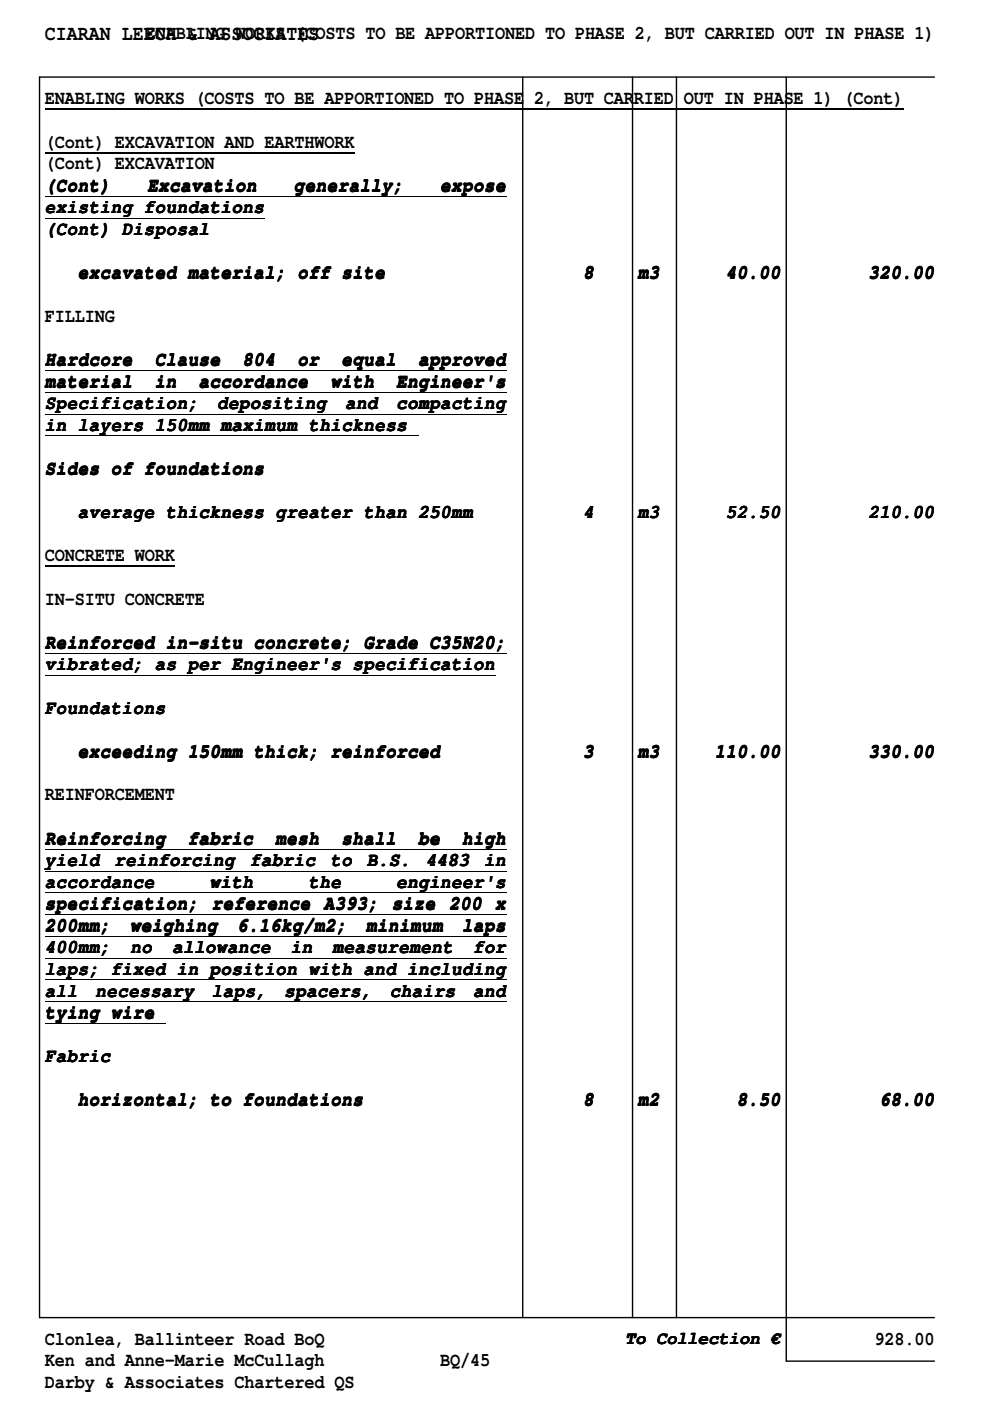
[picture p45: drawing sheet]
<svg xmlns="http://www.w3.org/2000/svg" width="210mm" height="297mm" viewBox="0 0 210 297" stroke-linecap="round" stroke-linejoin="round" font-family="sans-serif">
<defs><g id="words">
<text font-size="4.4" x="9.5" y="8.5">CIARAN LEECH &amp; ASSOCIATES</text>
<g font-size="4.1">
<text x="30.9" y="8.2">ENABLING WORKS (COSTS TO BE APPORTIONED TO PHASE 2, BUT CARRIED OUT IN PHASE 1)</text>
<text x="9.5" y="22.1">ENABLING WORKS (COSTS TO BE APPORTIONED TO PHASE 2, BUT CARRIED OUT IN PHASE 1) (Cont)</text>
<text x="9.5" y="31.3">(Cont) EXCAVATION AND EARTHWORK</text>
<text x="9.5" y="35.9">(Cont) EXCAVATION</text>
<text x="9.6" y="40.6">(Cont)</text>
<text x="31.3" y="40.6">Excavation</text>
<text x="62.4" y="40.6">generally;</text>
<text x="93.4" y="40.6">expose</text>
<text x="9.6" y="45.2">existing foundations</text>
<text x="9.6" y="49.8">(Cont) Disposal</text>
<text x="16.5" y="59">excavated material; off site</text>
<text x="123.6" y="59">8</text>
<text x="135.3" y="59.1">m3</text>
<text x="153.9" y="59.1">40.00</text>
<text x="184.1" y="59.1">320.00</text>
<text x="9.5" y="68.2">FILLING</text>
<text x="9.6" y="77.5">Hardcore</text>
<text x="32.9" y="77.5">Clause</text>
<text x="51.5" y="77.5">804</text>
<text x="63.2" y="77.5">or</text>
<text x="72.5" y="77.5">equal</text>
<text x="88.8" y="77.5">approved</text>
<text x="9.6" y="82.1">material</text>
<text x="32.9" y="82.1">in</text>
<text x="42.2" y="82.1">accordance</text>
<text x="70.1" y="82.1">with</text>
<text x="84.1" y="82.1">Engineer's</text>
<text x="9.6" y="86.7">Specification;</text>
<text x="46.1" y="86.7">depositing</text>
<text x="73.2" y="86.7">and</text>
<text x="84.1" y="86.7">compacting</text>
<text x="9.6" y="91.3">in layers 150mm maximum thickness</text>
<text x="9.6" y="100.5">Sides of foundations</text>
<text x="16.5" y="109.8">average thickness greater than 250mm</text>
<text x="123.6" y="109.8">4</text>
<text x="135.3" y="109.9">m3</text>
<text x="153.9" y="109.9">52.50</text>
<text x="184.1" y="109.9">210.00</text>
<text x="9.5" y="119">CONCRETE WORK</text>
<text x="9.5" y="128.2">IN-SITU CONCRETE</text>
<text x="9.6" y="137.5">Reinforced in-situ concrete; Grade C35N20;</text>
<text x="9.6" y="142.1">vibrated; as per Engineer's specification</text>
<text x="9.6" y="151.3">Foundations</text>
<text x="16.5" y="160.5">exceeding 150mm thick; reinforced</text>
<text x="123.6" y="160.5">3</text>
<text x="135.3" y="160.6">m3</text>
<text x="151.6" y="160.6">110.00</text>
<text x="184.1" y="160.6">330.00</text>
<text x="9.5" y="169.7">REINFORCEMENT</text>
<text x="9.6" y="179">Reinforcing</text>
<text x="39.9" y="179">fabric</text>
<text x="58.5" y="179">mesh</text>
<text x="72.5" y="179">shall</text>
<text x="88.8" y="179">be</text>
<text x="98.1" y="179">high</text>
<text x="9.6" y="183.6">yield</text>
<text x="24.3" y="183.6">reinforcing</text>
<text x="53.1" y="183.6">fabric</text>
<text x="70.1" y="183.6">to</text>
<text x="77.9" y="183.6">B.S.</text>
<text x="90.3" y="183.6">4483</text>
<text x="102.7" y="183.6">in</text>
<text x="9.6" y="188.2">accordance</text>
<text x="44.5" y="188.2">with</text>
<text x="65.5" y="188.2">the</text>
<text x="84.1" y="188.2">engineer's</text>
<text x="9.6" y="192.8">specification;</text>
<text x="9.6" y="197.4">200mm;</text>
<text x="27.6" y="197.4">weighing</text>
<text x="45" y="192.8">reference</text>
<text x="50.4" y="197.4">6.16kg/m2;</text>
<text x="68.7" y="192.8">A393;</text>
<text x="77.7" y="197.4">minimum</text>
<text x="83.2" y="192.8">size</text>
<text x="95.3" y="192.8">200</text>
<text x="98.1" y="197.4">laps</text>
<text x="105.1" y="192.8">x</text>
<text x="9.6" y="202.1">400mm;</text>
<text x="27.8" y="202.1">no</text>
<text x="36.6" y="202.1">allowance</text>
<text x="61.8" y="202.1">in</text>
<text x="70.6" y="202.1">measurement</text>
<text x="100.4" y="202.1">for</text>
<text x="9.6" y="206.7">laps; fixed in position with and including</text>
<text x="9.6" y="211.3">all</text>
<text x="9.6" y="215.9">tying wire</text>
<text x="20.3" y="211.3">necessary</text>
<text x="45" y="211.3">laps,</text>
<text x="60.4" y="211.3">spacers,</text>
<text x="82.7" y="211.3">chairs</text>
<text x="100.4" y="211.3">and</text>
<text x="9.6" y="225.1">Fabric</text>
<text x="16.6" y="234.4">horizontal; to foundations</text>
<text x="123.6" y="234.4">8</text>
<text x="135.3" y="234.4">m2</text>
<text x="156.2" y="234.4">8.50</text>
<text x="186.5" y="234.4">68.00</text>
<text x="9.5" y="285.1">Clonlea, Ballinteer Road BoQ</text>
<text x="185.4" y="285.1">928.00</text>
<text x="9.5" y="289.7">Ken and Anne-Marie McCullagh</text>
<text x="93.3" y="289.7">BQ/45</text>
<text x="9.5" y="294.3">Darby &amp; Associates Chartered QS</text>
</g>
<text font-size="3.8" x="132.6" y="284.9">To Collection €</text>
</g></defs>
<path d="M110.8 16.3v263.1M134.1 16.3v263.1M143.4 16.3v263.1M166.7 16.3v272.3h31.4M198.1 16.3h-189.7v263.1h189.7" fill="none" stroke="#000" stroke-width=".3"/>
<path d="M9.5 23.2h182.1M9.5 32.4h65.6M9.5 120.1h27.5" fill="none" stroke="#000" stroke-width=".42"/>
<g fill="none" stroke="#000" stroke-width=".21">
<path d="M9.5 41.7h97.8M9.5 46.3h46.6M9.5 78.6h97.8M9.5 83.2h97.8M9.5 87.8h97.8M9.5 92.4h79.2M9.5 138.6h97.8M9.5 143.2h95.5M9.5 180.1h97.8M9.5 184.7h97.8M9.5 189.3h97.8M9.5 193.9h97.8"/>
<path d="M9.5 198.5h97.8M9.5 203.2h97.8M9.5 207.8h97.8M9.5 212.4h97.8M9.5 217h25.6"/>
</g>
<use href="#words"/>
</svg>
